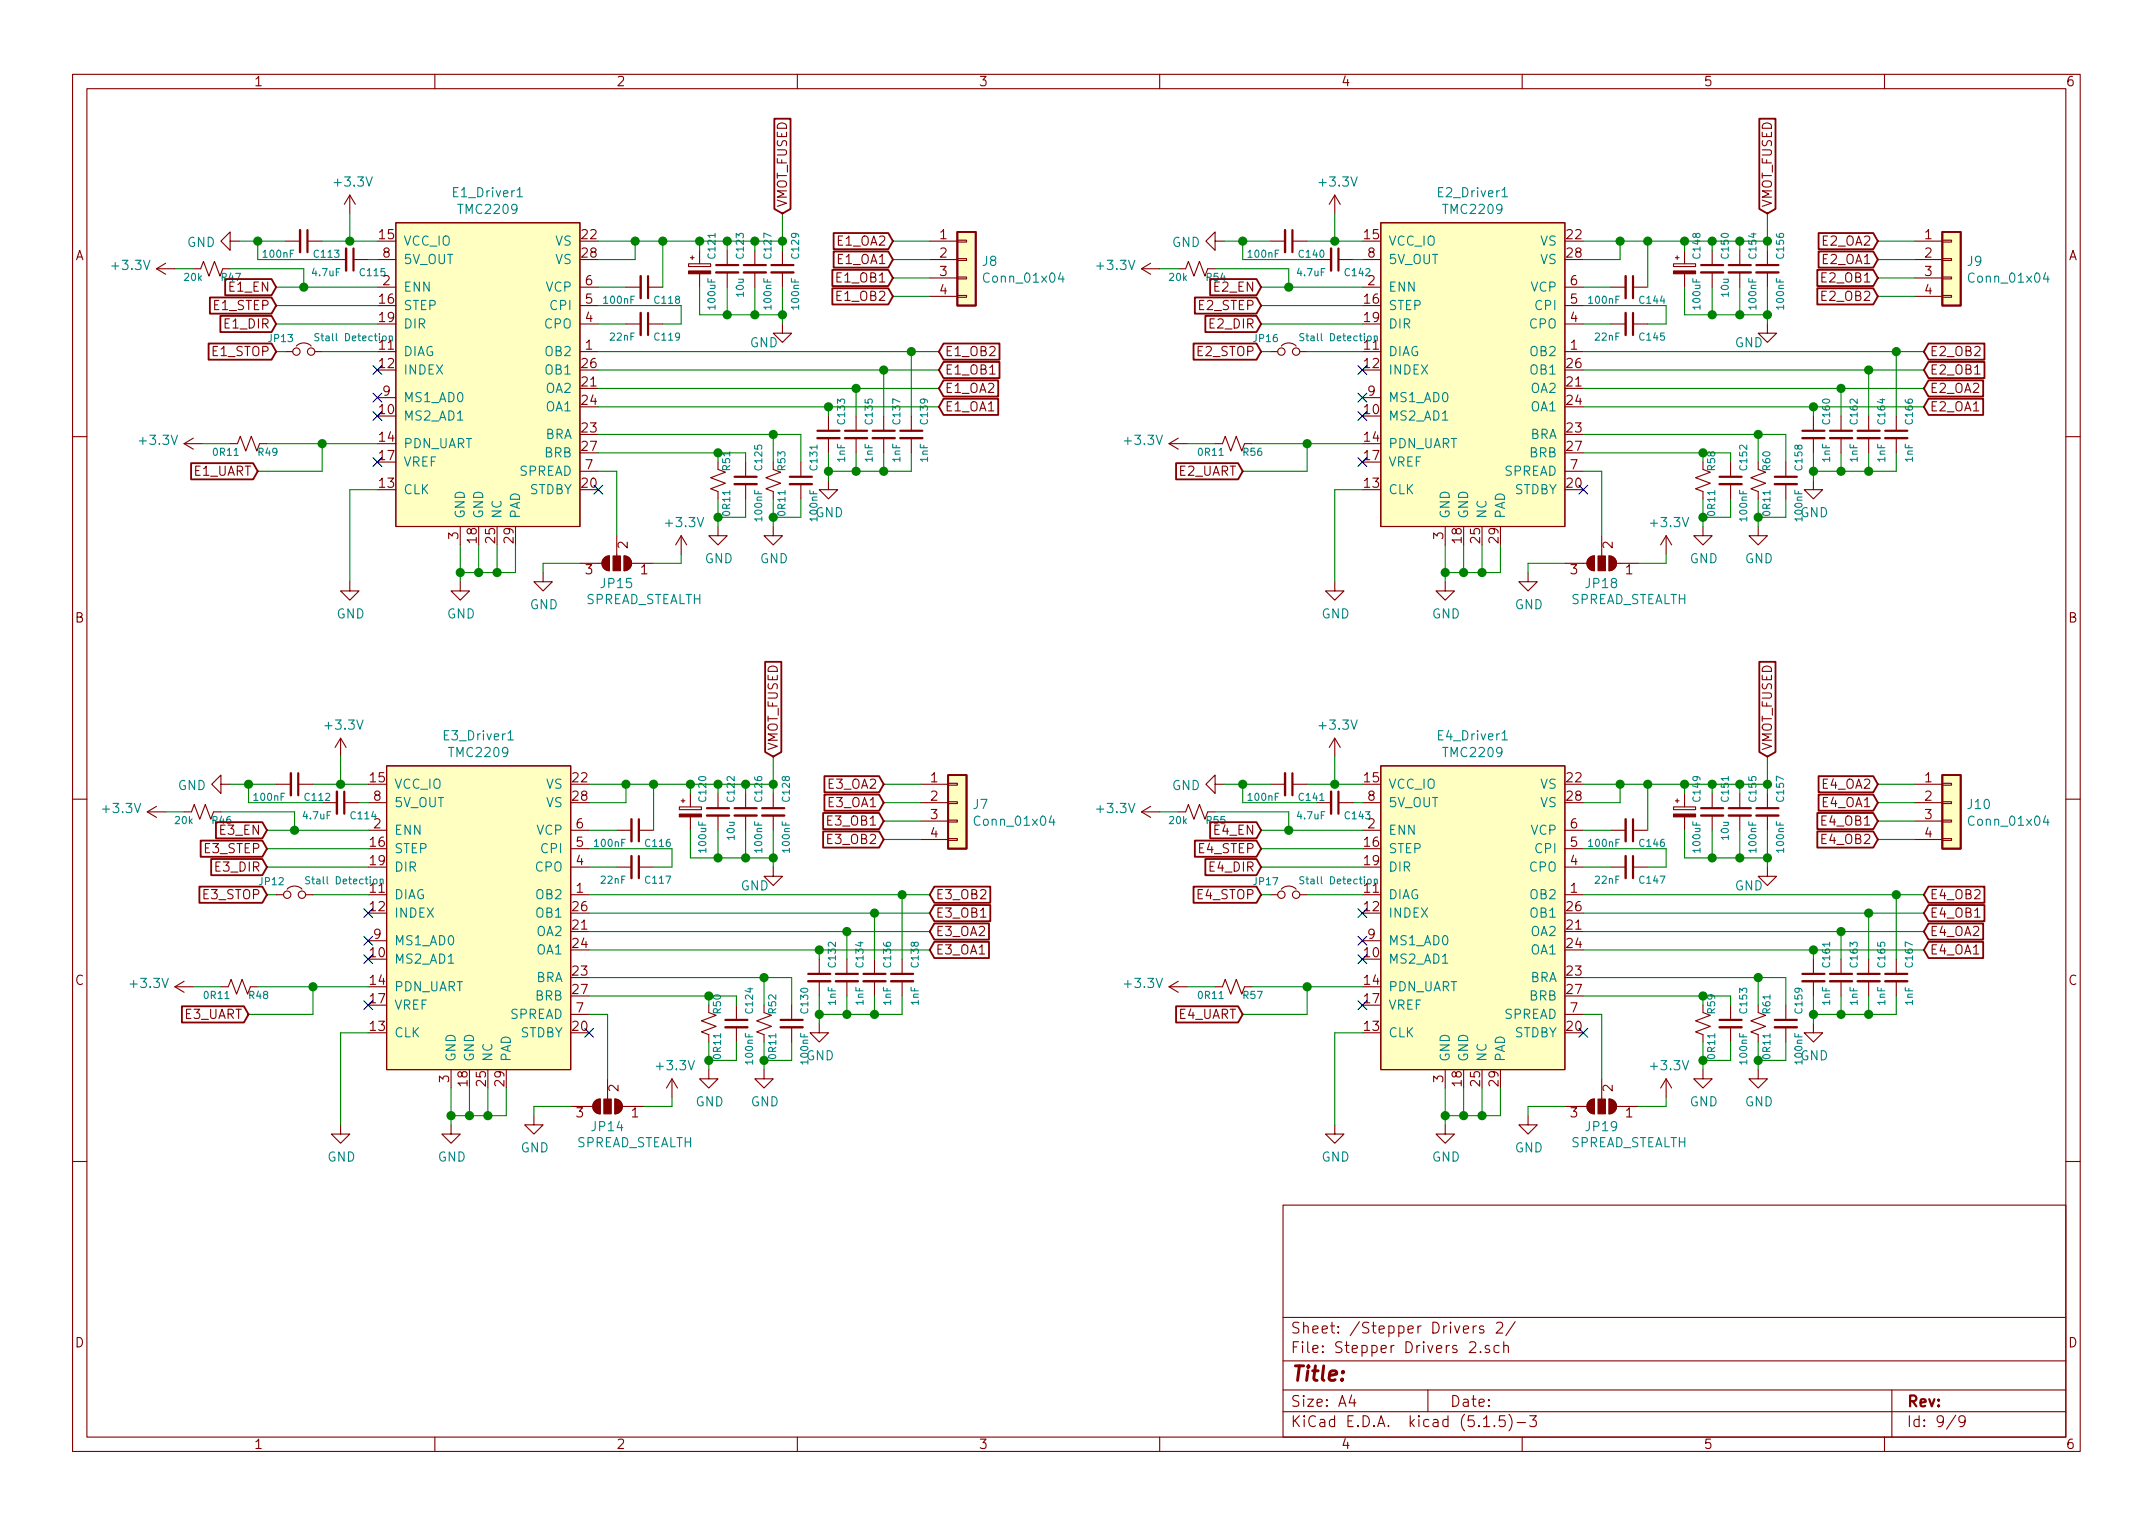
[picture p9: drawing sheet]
<svg xmlns="http://www.w3.org/2000/svg" width="297mm" height="210mm" viewBox="0 0 297 210" stroke-linecap="round" stroke-linejoin="round" font-family="sans-serif">
<defs><g id="words">
<text font-size="2.8" fill="#840000" x="178" y="190.5">Title:</text>
<g font-size="2.1" fill="#840000">
<text x="178" y="184">Sheet: /Stepper Drivers 2/</text>
<text x="178" y="186.7">File: Stepper Drivers 2.sch</text>
<text x="178" y="196.9">KiCad E.D.A. kicad (5.1.5)-3</text>
<text x="178" y="194.1">Size: A4</text>
<text x="200" y="194.1">Date:</text>
<text x="263" y="194.1">Rev:</text>
<text x="263" y="196.9">Id: 9/9</text>
</g>
<g font-size="1.8" fill="#840000">
<text x="35" y="11.9">1</text>
<text x="85" y="11.9">2</text>
<text x="135" y="11.9">3</text>
<text x="185" y="11.9">4</text>
<text x="235" y="11.9">5</text>
<text x="285" y="11.9">6</text>
<text x="108.6" y="28.7" transform="rotate(-90 108.6 28.7)">VMOT_FUSED</text>
<text x="244.5" y="28.7" transform="rotate(-90 244.5 28.7)">VMOT_FUSED</text>
<text x="10.4" y="35.9">A</text>
<text x="52.4" y="33">15</text>
<text x="52.9" y="35.6">8</text>
<text x="80.3" y="33">22</text>
<text x="80.3" y="35.6">28</text>
<text x="115.6" y="33.9">E1_OA2</text>
<text x="129.7" y="33">1</text>
<text x="129.7" y="35.6">2</text>
<text x="188.3" y="33">15</text>
<text x="188.7" y="35.6">8</text>
<text x="216.2" y="33">22</text>
<text x="216.2" y="35.6">28</text>
<text x="251.5" y="33.9">E2_OA2</text>
<text x="265.6" y="33">1</text>
<text x="265.6" y="35.6">2</text>
<text x="285.4" y="35.9">A</text>
<text x="31.7" y="40.3">E1_EN</text>
<text x="52.4" y="41.9">16</text>
<text x="52.9" y="39.4">2</text>
<text x="80.8" y="41.9">5</text>
<text x="80.8" y="39.4">6</text>
<text x="115.6" y="36.4">E1_OA1</text>
<text x="115.6" y="41.5">E1_OB2</text>
<text x="115.6" y="39">E1_OB1</text>
<text x="129.7" y="38.1">3</text>
<text x="129.7" y="40.6">4</text>
<text x="167.6" y="40.3">E2_EN</text>
<text x="188.3" y="41.9">16</text>
<text x="188.7" y="39.4">2</text>
<text x="216.7" y="41.9">5</text>
<text x="216.7" y="39.4">6</text>
<text x="251.5" y="36.4">E2_OA1</text>
<text x="251.5" y="41.5">E2_OB2</text>
<text x="251.5" y="39">E2_OB1</text>
<text x="265.6" y="38.1">3</text>
<text x="265.6" y="40.6">4</text>
<text x="29.5" y="42.8">E1_STEP</text>
<text x="31.1" y="45.3">E1_DIR</text>
<text x="52.4" y="44.4">19</text>
<text x="80.8" y="44.4">4</text>
<text x="165.4" y="42.8">E2_STEP</text>
<text x="167" y="45.3">E2_DIR</text>
<text x="188.3" y="44.4">19</text>
<text x="216.7" y="44.4">4</text>
<text x="29.3" y="49.1">E1_STOP</text>
<text x="52.4" y="48.3">11</text>
<text x="52.4" y="50.8">12</text>
<text x="80.3" y="53.3">21</text>
<text x="80.3" y="50.8">26</text>
<text x="80.8" y="48.3">1</text>
<text x="130.3" y="49.1">E1_OB2</text>
<text x="130.3" y="51.7">E1_OB1</text>
<text x="165.2" y="49.1">E2_STOP</text>
<text x="188.3" y="48.3">11</text>
<text x="188.3" y="50.8">12</text>
<text x="216.2" y="53.3">21</text>
<text x="216.2" y="50.8">26</text>
<text x="216.7" y="48.3">1</text>
<text x="266.2" y="49.1">E2_OB2</text>
<text x="266.2" y="51.7">E2_OB1</text>
<text x="52.4" y="57.1">10</text>
<text x="52.9" y="54.6">9</text>
<text x="80.3" y="59.7">23</text>
<text x="80.3" y="55.9">24</text>
<text x="130.3" y="56.8">E1_OA1</text>
<text x="130.3" y="54.2">E1_OA2</text>
<text x="188.3" y="57.1">10</text>
<text x="188.7" y="54.6">9</text>
<text x="216.2" y="59.7">23</text>
<text x="216.2" y="55.9">24</text>
<text x="266.2" y="56.8">E2_OA1</text>
<text x="266.2" y="54.2">E2_OA2</text>
<text x="26.7" y="65.7">E1_UART</text>
<text x="52.4" y="61">14</text>
<text x="52.4" y="63.5">17</text>
<text x="80.3" y="62.2">27</text>
<text x="80.8" y="64.8">7</text>
<text x="162.6" y="65.7">E2_UART</text>
<text x="188.3" y="61">14</text>
<text x="188.3" y="63.5">17</text>
<text x="216.2" y="62.2">27</text>
<text x="216.7" y="64.8">7</text>
<text x="52.4" y="67.3">13</text>
<text x="80.3" y="67.3">20</text>
<text x="188.3" y="67.3">13</text>
<text x="216.2" y="67.3">20</text>
<text x="63.2" y="74.4" transform="rotate(-90 63.2 74.4)">3</text>
<text x="65.8" y="74.9" transform="rotate(-90 65.8 74.9)">18</text>
<text x="68.3" y="74.9" transform="rotate(-90 68.3 74.9)">25</text>
<text x="70.9" y="74.9" transform="rotate(-90 70.9 74.9)">29</text>
<text x="86.6" y="75.7" transform="rotate(-90 86.6 75.7)">2</text>
<text x="199.1" y="74.4" transform="rotate(-90 199.1 74.4)">3</text>
<text x="201.7" y="74.9" transform="rotate(-90 201.7 74.9)">18</text>
<text x="204.2" y="74.9" transform="rotate(-90 204.2 74.9)">25</text>
<text x="206.8" y="74.9" transform="rotate(-90 206.8 74.9)">29</text>
<text x="222.5" y="75.7" transform="rotate(-90 222.5 75.7)">2</text>
<text x="80.8" y="79.2">3</text>
<text x="88.4" y="79.2">1</text>
<text x="216.7" y="79.2">3</text>
<text x="224.3" y="79.2">1</text>
<text x="10.4" y="85.9">B</text>
<text x="285.4" y="85.9">B</text>
<text x="51.1" y="107.9">15</text>
<text x="79" y="107.9">22</text>
<text x="107.3" y="103.6" transform="rotate(-90 107.3 103.6)">VMOT_FUSED</text>
<text x="128.4" y="107.9">1</text>
<text x="188.3" y="107.9">15</text>
<text x="216.2" y="107.9">22</text>
<text x="244.5" y="103.6" transform="rotate(-90 244.5 103.6)">VMOT_FUSED</text>
<text x="265.6" y="107.9">1</text>
<text x="51.6" y="110.5">8</text>
<text x="79" y="110.5">28</text>
<text x="114.4" y="113.9">E3_OB1</text>
<text x="114.4" y="111.4">E3_OA1</text>
<text x="114.4" y="108.8">E3_OA2</text>
<text x="128.4" y="110.5">2</text>
<text x="128.4" y="113">3</text>
<text x="188.7" y="110.5">8</text>
<text x="216.2" y="110.5">28</text>
<text x="251.5" y="108.8">E4_OA2</text>
<text x="251.5" y="111.4">E4_OA1</text>
<text x="251.5" y="113.9">E4_OB1</text>
<text x="265.6" y="110.5">2</text>
<text x="265.6" y="113">3</text>
<text x="28.3" y="117.7">E3_STEP</text>
<text x="30.4" y="115.2">E3_EN</text>
<text x="51.1" y="116.8">16</text>
<text x="51.1" y="119.4">19</text>
<text x="51.6" y="114.3">2</text>
<text x="79.5" y="119.4">4</text>
<text x="79.5" y="116.8">5</text>
<text x="79.5" y="114.3">6</text>
<text x="114.4" y="116.5">E3_OB2</text>
<text x="128.4" y="115.6">4</text>
<text x="165.4" y="117.7">E4_STEP</text>
<text x="167.6" y="115.2">E4_EN</text>
<text x="188.3" y="116.8">16</text>
<text x="188.3" y="119.4">19</text>
<text x="188.7" y="114.3">2</text>
<text x="216.7" y="119.4">4</text>
<text x="216.7" y="116.8">5</text>
<text x="216.7" y="114.3">6</text>
<text x="251.5" y="116.5">E4_OB2</text>
<text x="265.6" y="115.6">4</text>
<text x="28.1" y="124.1">E3_STOP</text>
<text x="29.8" y="120.3">E3_DIR</text>
<text x="51.1" y="123.2">11</text>
<text x="51.1" y="125.7">12</text>
<text x="79" y="125.7">26</text>
<text x="79.5" y="123.2">1</text>
<text x="129.1" y="124.1">E3_OB2</text>
<text x="165.2" y="124.1">E4_STOP</text>
<text x="167" y="120.3">E4_DIR</text>
<text x="188.3" y="123.2">11</text>
<text x="188.3" y="125.7">12</text>
<text x="216.2" y="125.7">26</text>
<text x="216.7" y="123.2">1</text>
<text x="266.2" y="124.1">E4_OB2</text>
<text x="51.6" y="129.5">9</text>
<text x="79" y="128.3">21</text>
<text x="79" y="130.8">24</text>
<text x="129.1" y="126.6">E3_OB1</text>
<text x="129.1" y="129.2">E3_OA2</text>
<text x="129.1" y="131.7">E3_OA1</text>
<text x="188.7" y="129.5">9</text>
<text x="216.2" y="128.3">21</text>
<text x="216.2" y="130.8">24</text>
<text x="266.2" y="129.2">E4_OA2</text>
<text x="266.2" y="126.6">E4_OB1</text>
<text x="266.2" y="131.7">E4_OA1</text>
<text x="10.4" y="135.9">C</text>
<text x="51.1" y="132.1">10</text>
<text x="51.1" y="135.9">14</text>
<text x="79" y="134.6">23</text>
<text x="79" y="137.2">27</text>
<text x="188.3" y="132.1">10</text>
<text x="188.3" y="135.9">14</text>
<text x="216.2" y="134.6">23</text>
<text x="216.2" y="137.2">27</text>
<text x="285.4" y="135.9">C</text>
<text x="25.5" y="140.6">E3_UART</text>
<text x="51.1" y="142.2">13</text>
<text x="51.1" y="138.4">17</text>
<text x="79" y="142.2">20</text>
<text x="79.5" y="139.7">7</text>
<text x="162.6" y="140.6">E4_UART</text>
<text x="188.3" y="142.2">13</text>
<text x="188.3" y="138.4">17</text>
<text x="216.2" y="142.2">20</text>
<text x="216.7" y="139.7">7</text>
<text x="62" y="149.3" transform="rotate(-90 62 149.3)">3</text>
<text x="64.5" y="149.8" transform="rotate(-90 64.5 149.8)">18</text>
<text x="67.1" y="149.8" transform="rotate(-90 67.1 149.8)">25</text>
<text x="69.6" y="149.8" transform="rotate(-90 69.6 149.8)">29</text>
<text x="199.1" y="149.3" transform="rotate(-90 199.1 149.3)">3</text>
<text x="201.7" y="149.8" transform="rotate(-90 201.7 149.8)">18</text>
<text x="204.2" y="149.8" transform="rotate(-90 204.2 149.8)">25</text>
<text x="206.8" y="149.8" transform="rotate(-90 206.8 149.8)">29</text>
<text x="79.5" y="154.2">3</text>
<text x="85.3" y="150.6" transform="rotate(-90 85.3 150.6)">2</text>
<text x="87.1" y="154.2">1</text>
<text x="216.7" y="154.2">3</text>
<text x="222.5" y="150.6" transform="rotate(-90 222.5 150.6)">2</text>
<text x="224.3" y="154.2">1</text>
<text x="10.4" y="185.9">D</text>
<text x="285.4" y="185.9">D</text>
<text x="35" y="199.9">1</text>
<text x="85" y="199.9">2</text>
<text x="135" y="199.9">3</text>
<text x="185" y="199.9">4</text>
<text x="235" y="199.9">5</text>
<text x="285" y="199.9">6</text>
</g>
<g font-size="1.8" fill="#008484">
<text x="46.3" y="25.7">+3.3V</text>
<text x="62.7" y="27.2">E1_Driver1</text>
<text x="63.4" y="29.5">TMC2209</text>
<text x="182.2" y="25.7">+3.3V</text>
<text x="198.6" y="27.2">E2_Driver1</text>
<text x="199.3" y="29.5">TMC2209</text>
<text x="25.8" y="34.1">GND</text>
<text x="55.6" y="33.9">VCC_IO</text>
<text x="76.6" y="33.9">VS</text>
<text x="161.7" y="34.1">GND</text>
<text x="191.5" y="33.9">VCC_IO</text>
<text x="212.5" y="33.9">VS</text>
<text x="15.6" y="37.3">+3.3V</text>
<text x="55.6" y="40.3">ENN</text>
<text x="55.6" y="36.4">5V_OUT</text>
<text x="75.4" y="40.3">VCP</text>
<text x="76.6" y="36.4">VS</text>
<text x="135.6" y="36.7">J8</text>
<text x="136" y="39">Conn_01x04</text>
<text x="151.5" y="37.3">+3.3V</text>
<text x="191.5" y="40.3">ENN</text>
<text x="191.5" y="36.4">5V_OUT</text>
<text x="211.3" y="40.3">VCP</text>
<text x="212.5" y="36.4">VS</text>
<text x="271.5" y="36.7">J9</text>
<text x="271.9" y="39">Conn_01x04</text>
<text x="55.6" y="42.8">STEP</text>
<text x="55.6" y="45.3">DIR</text>
<text x="75.2" y="45.3">CPO</text>
<text x="76" y="42.8">CPI</text>
<text x="103.5" y="47.9">GND</text>
<text x="191.5" y="42.8">STEP</text>
<text x="191.5" y="45.3">DIR</text>
<text x="211" y="45.3">CPO</text>
<text x="211.9" y="42.8">CPI</text>
<text x="239.3" y="47.9">GND</text>
<text x="55.6" y="49.1">DIAG</text>
<text x="55.6" y="51.7">INDEX</text>
<text x="75.4" y="49.1">OB2</text>
<text x="75.4" y="51.7">OB1</text>
<text x="191.5" y="49.1">DIAG</text>
<text x="191.5" y="51.7">INDEX</text>
<text x="211.3" y="49.1">OB2</text>
<text x="211.3" y="51.7">OB1</text>
<text x="55.6" y="58">MS2_AD1</text>
<text x="55.6" y="55.5">MS1_AD0</text>
<text x="75.4" y="54.2">OA2</text>
<text x="75.4" y="56.8">OA1</text>
<text x="191.5" y="58">MS2_AD1</text>
<text x="191.5" y="55.5">MS1_AD0</text>
<text x="211.3" y="54.2">OA2</text>
<text x="211.3" y="56.8">OA1</text>
<text x="19.4" y="61.4">+3.3V</text>
<text x="55.6" y="61.8">PDN_UART</text>
<text x="55.6" y="64.4">VREF</text>
<text x="71.6" y="65.7">SPREAD</text>
<text x="75.2" y="60.6">BRA</text>
<text x="75.2" y="63.1">BRB</text>
<text x="155.3" y="61.4">+3.3V</text>
<text x="191.5" y="61.8">PDN_UART</text>
<text x="191.5" y="64.4">VREF</text>
<text x="207.5" y="65.7">SPREAD</text>
<text x="211" y="60.6">BRA</text>
<text x="211" y="63.1">BRB</text>
<text x="55.6" y="68.2">CLK</text>
<text x="64.1" y="71.6" transform="rotate(-90 64.1 71.6)">GND</text>
<text x="66.7" y="71.6" transform="rotate(-90 66.7 71.6)">GND</text>
<text x="69.2" y="71.6" transform="rotate(-90 69.2 71.6)">NC</text>
<text x="71.8" y="71.6" transform="rotate(-90 71.8 71.6)">PAD</text>
<text x="73" y="68.2">STDBY</text>
<text x="112.5" y="71.4">GND</text>
<text x="191.5" y="68.2">CLK</text>
<text x="200" y="71.6" transform="rotate(-90 200 71.6)">GND</text>
<text x="202.6" y="71.6" transform="rotate(-90 202.6 71.6)">GND</text>
<text x="205.1" y="71.6" transform="rotate(-90 205.1 71.6)">NC</text>
<text x="207.6" y="71.6" transform="rotate(-90 207.6 71.6)">PAD</text>
<text x="208.9" y="68.2">STDBY</text>
<text x="248.4" y="71.4">GND</text>
<text x="92" y="72.7">+3.3V</text>
<text x="97.2" y="77.7">GND</text>
<text x="104.9" y="77.7">GND</text>
<text x="227.9" y="72.7">+3.3V</text>
<text x="233.1" y="77.7">GND</text>
<text x="240.7" y="77.7">GND</text>
<text x="80.6" y="83.4">SPREAD_STEALTH</text>
<text x="83" y="81.1">JP15</text>
<text x="216.5" y="83.4">SPREAD_STEALTH</text>
<text x="218.9" y="81.1">JP18</text>
<text x="46.4" y="85.3">GND</text>
<text x="61.7" y="85.3">GND</text>
<text x="73.1" y="84.1">GND</text>
<text x="182.3" y="85.3">GND</text>
<text x="197.6" y="85.3">GND</text>
<text x="209" y="84.1">GND</text>
<text x="45" y="100.7">+3.3V</text>
<text x="182.2" y="100.7">+3.3V</text>
<text x="61.4" y="102.2">E3_Driver1</text>
<text x="62.2" y="104.5">TMC2209</text>
<text x="198.6" y="102.2">E4_Driver1</text>
<text x="199.3" y="104.5">TMC2209</text>
<text x="14.4" y="112.2">+3.3V</text>
<text x="24.5" y="109">GND</text>
<text x="54.4" y="108.8">VCC_IO</text>
<text x="54.4" y="111.4">5V_OUT</text>
<text x="75.4" y="108.8">VS</text>
<text x="75.4" y="111.4">VS</text>
<text x="134.3" y="111.6">J7</text>
<text x="134.7" y="113.9">Conn_01x04</text>
<text x="151.5" y="112.2">+3.3V</text>
<text x="161.7" y="109">GND</text>
<text x="191.5" y="108.8">VCC_IO</text>
<text x="191.5" y="111.4">5V_OUT</text>
<text x="212.5" y="108.8">VS</text>
<text x="212.5" y="111.4">VS</text>
<text x="271.6" y="111.6">J10</text>
<text x="271.9" y="113.9">Conn_01x04</text>
<text x="54.4" y="117.7">STEP</text>
<text x="54.4" y="115.2">ENN</text>
<text x="74.1" y="115.2">VCP</text>
<text x="74.8" y="117.7">CPI</text>
<text x="191.5" y="117.7">STEP</text>
<text x="191.5" y="115.2">ENN</text>
<text x="211.3" y="115.2">VCP</text>
<text x="211.9" y="117.7">CPI</text>
<text x="54.4" y="124.1">DIAG</text>
<text x="54.4" y="120.3">DIR</text>
<text x="73.9" y="120.3">CPO</text>
<text x="74.1" y="124.1">OB2</text>
<text x="102.2" y="122.9">GND</text>
<text x="191.5" y="124.1">DIAG</text>
<text x="191.5" y="120.3">DIR</text>
<text x="211" y="120.3">CPO</text>
<text x="211.3" y="124.1">OB2</text>
<text x="239.3" y="122.9">GND</text>
<text x="54.4" y="126.6">INDEX</text>
<text x="54.4" y="130.4">MS1_AD0</text>
<text x="74.1" y="129.2">OA2</text>
<text x="74.1" y="131.7">OA1</text>
<text x="74.1" y="126.6">OB1</text>
<text x="191.5" y="126.6">INDEX</text>
<text x="191.5" y="130.4">MS1_AD0</text>
<text x="211.3" y="129.2">OA2</text>
<text x="211.3" y="131.7">OA1</text>
<text x="211.3" y="126.6">OB1</text>
<text x="18.2" y="136.3">+3.3V</text>
<text x="54.4" y="133">MS2_AD1</text>
<text x="54.4" y="136.8">PDN_UART</text>
<text x="73.9" y="135.5">BRA</text>
<text x="155.3" y="136.3">+3.3V</text>
<text x="191.5" y="133">MS2_AD1</text>
<text x="191.5" y="136.8">PDN_UART</text>
<text x="211" y="135.5">BRA</text>
<text x="54.4" y="143.1">CLK</text>
<text x="54.4" y="139.3">VREF</text>
<text x="70.4" y="140.6">SPREAD</text>
<text x="71.7" y="143.1">STDBY</text>
<text x="73.9" y="138">BRB</text>
<text x="191.5" y="143.1">CLK</text>
<text x="191.5" y="139.3">VREF</text>
<text x="207.5" y="140.6">SPREAD</text>
<text x="208.9" y="143.1">STDBY</text>
<text x="211" y="138">BRB</text>
<text x="62.9" y="146.6" transform="rotate(-90 62.9 146.6)">GND</text>
<text x="65.4" y="146.6" transform="rotate(-90 65.4 146.6)">GND</text>
<text x="67.9" y="146.6" transform="rotate(-90 67.9 146.6)">NC</text>
<text x="70.5" y="146.6" transform="rotate(-90 70.5 146.6)">PAD</text>
<text x="90.8" y="147.7">+3.3V</text>
<text x="111.2" y="146.3">GND</text>
<text x="200" y="146.6" transform="rotate(-90 200 146.6)">GND</text>
<text x="202.6" y="146.6" transform="rotate(-90 202.6 146.6)">GND</text>
<text x="205.1" y="146.6" transform="rotate(-90 205.1 146.6)">NC</text>
<text x="207.6" y="146.6" transform="rotate(-90 207.6 146.6)">PAD</text>
<text x="227.9" y="147.7">+3.3V</text>
<text x="248.4" y="146.3">GND</text>
<text x="96" y="152.6">GND</text>
<text x="103.6" y="152.6">GND</text>
<text x="233.1" y="152.6">GND</text>
<text x="240.7" y="152.6">GND</text>
<text x="45.2" y="160.3">GND</text>
<text x="60.4" y="160.3">GND</text>
<text x="71.8" y="159">GND</text>
<text x="79.3" y="158.3">SPREAD_STEALTH</text>
<text x="81.7" y="156.1">JP14</text>
<text x="182.3" y="160.3">GND</text>
<text x="197.6" y="160.3">GND</text>
<text x="209" y="159">GND</text>
<text x="216.5" y="158.3">SPREAD_STEALTH</text>
<text x="218.9" y="156.1">JP19</text>
</g>
<g font-size="1.4" fill="#008484">
<text x="36.4" y="35.6">100nF</text>
<text x="43.4" y="35.6">C113</text>
<text x="98.7" y="35.6" transform="rotate(-90 98.7 35.6)">C121</text>
<text x="102.6" y="35.6" transform="rotate(-90 102.6 35.6)">C123</text>
<text x="106.4" y="35.6" transform="rotate(-90 106.4 35.6)">C127</text>
<text x="110.2" y="35.6" transform="rotate(-90 110.2 35.6)">C129</text>
<text x="172.3" y="35.6">100nF</text>
<text x="179.3" y="35.6">C140</text>
<text x="234.6" y="35.6" transform="rotate(-90 234.6 35.6)">C148</text>
<text x="238.5" y="35.6" transform="rotate(-90 238.5 35.6)">C150</text>
<text x="242.3" y="35.6" transform="rotate(-90 242.3 35.6)">C154</text>
<text x="246.1" y="35.6" transform="rotate(-90 246.1 35.6)">C156</text>
<text x="25.5" y="38.8">20k</text>
<text x="30.6" y="38.8">R47</text>
<text x="43.2" y="38.1">4.7uF</text>
<text x="49.8" y="38.1">C115</text>
<text x="83.4" y="41.9">100nF</text>
<text x="90.4" y="41.9">C118</text>
<text x="102.6" y="40.9" transform="rotate(-90 102.6 40.9)">10u</text>
<text x="161.4" y="38.8">20k</text>
<text x="166.5" y="38.8">R54</text>
<text x="179.1" y="38.1">4.7uF</text>
<text x="185.6" y="38.1">C142</text>
<text x="219.3" y="41.9">100nF</text>
<text x="226.3" y="41.9">C144</text>
<text x="238.5" y="40.9" transform="rotate(-90 238.5 40.9)">10u</text>
<text x="37.1" y="47.2">JP13</text>
<text x="44" y="47.1">Stall Detection</text>
<text x="84.3" y="47">22nF</text>
<text x="90.4" y="47">C119</text>
<text x="98.7" y="42.6" transform="rotate(-90 98.7 42.6)">100uF</text>
<text x="106.4" y="42.6" transform="rotate(-90 106.4 42.6)">100nF</text>
<text x="110.2" y="42.6" transform="rotate(-90 110.2 42.6)">100nF</text>
<text x="173" y="47.2">JP16</text>
<text x="179.9" y="47.1">Stall Detection</text>
<text x="220.1" y="47">22nF</text>
<text x="226.3" y="47">C145</text>
<text x="234.6" y="42.6" transform="rotate(-90 234.6 42.6)">100uF</text>
<text x="242.3" y="42.6" transform="rotate(-90 242.3 42.6)">100nF</text>
<text x="246.1" y="42.6" transform="rotate(-90 246.1 42.6)">100nF</text>
<text x="116.6" y="58.4" transform="rotate(-90 116.6 58.4)">C133</text>
<text x="120.4" y="58.4" transform="rotate(-90 120.4 58.4)">C135</text>
<text x="124.2" y="58.4" transform="rotate(-90 124.2 58.4)">C137</text>
<text x="128" y="58.4" transform="rotate(-90 128 58.4)">C139</text>
<text x="252.5" y="58.4" transform="rotate(-90 252.5 58.4)">C160</text>
<text x="256.3" y="58.4" transform="rotate(-90 256.3 58.4)">C162</text>
<text x="260.1" y="58.4" transform="rotate(-90 260.1 58.4)">C164</text>
<text x="263.9" y="58.4" transform="rotate(-90 263.9 58.4)">C166</text>
<text x="29.5" y="62.9">0R11</text>
<text x="35.7" y="62.9">R49</text>
<text x="100.7" y="64.9" transform="rotate(-90 100.7 64.9)">R51</text>
<text x="105.2" y="64.8" transform="rotate(-90 105.2 64.8)">C125</text>
<text x="108.4" y="64.9" transform="rotate(-90 108.4 64.9)">R53</text>
<text x="112.8" y="64.8" transform="rotate(-90 112.8 64.8)">C131</text>
<text x="116.6" y="63.7" transform="rotate(-90 116.6 63.7)">1nF</text>
<text x="120.4" y="63.7" transform="rotate(-90 120.4 63.7)">1nF</text>
<text x="124.2" y="63.7" transform="rotate(-90 124.2 63.7)">1nF</text>
<text x="128" y="63.7" transform="rotate(-90 128 63.7)">1nF</text>
<text x="165.4" y="62.9">0R11</text>
<text x="171.6" y="62.9">R56</text>
<text x="236.6" y="64.9" transform="rotate(-90 236.6 64.9)">R58</text>
<text x="241" y="64.8" transform="rotate(-90 241 64.8)">C152</text>
<text x="244.2" y="64.9" transform="rotate(-90 244.2 64.9)">R60</text>
<text x="248.7" y="64.8" transform="rotate(-90 248.7 64.8)">C158</text>
<text x="252.5" y="63.7" transform="rotate(-90 252.5 63.7)">1nF</text>
<text x="256.3" y="63.7" transform="rotate(-90 256.3 63.7)">1nF</text>
<text x="260.1" y="63.7" transform="rotate(-90 260.1 63.7)">1nF</text>
<text x="263.9" y="63.7" transform="rotate(-90 263.9 63.7)">1nF</text>
<text x="100.7" y="71.1" transform="rotate(-90 100.7 71.1)">0R11</text>
<text x="105.2" y="71.8" transform="rotate(-90 105.2 71.8)">100nF</text>
<text x="108.4" y="71.1" transform="rotate(-90 108.4 71.1)">0R11</text>
<text x="112.8" y="71.8" transform="rotate(-90 112.8 71.8)">100nF</text>
<text x="236.6" y="71.1" transform="rotate(-90 236.6 71.1)">0R11</text>
<text x="241" y="71.8" transform="rotate(-90 241 71.8)">100nF</text>
<text x="244.2" y="71.1" transform="rotate(-90 244.2 71.1)">0R11</text>
<text x="248.7" y="71.8" transform="rotate(-90 248.7 71.8)">100nF</text>
<text x="24.2" y="113.7">20k</text>
<text x="29.3" y="113.7">R46</text>
<text x="35.2" y="110.5">100nF</text>
<text x="41.9" y="113">4.7uF</text>
<text x="42.1" y="110.5">C112</text>
<text x="48.5" y="113">C114</text>
<text x="97.4" y="110.5" transform="rotate(-90 97.4 110.5)">C120</text>
<text x="101.3" y="110.5" transform="rotate(-90 101.3 110.5)">C122</text>
<text x="105.2" y="110.5" transform="rotate(-90 105.2 110.5)">C126</text>
<text x="109" y="110.5" transform="rotate(-90 109 110.5)">C128</text>
<text x="161.4" y="113.7">20k</text>
<text x="166.5" y="113.7">R55</text>
<text x="172.3" y="110.5">100nF</text>
<text x="179.1" y="113">4.7uF</text>
<text x="179.3" y="110.5">C141</text>
<text x="185.6" y="113">C143</text>
<text x="234.6" y="110.5" transform="rotate(-90 234.6 110.5)">C149</text>
<text x="238.5" y="110.5" transform="rotate(-90 238.5 110.5)">C151</text>
<text x="242.3" y="110.5" transform="rotate(-90 242.3 110.5)">C155</text>
<text x="246.1" y="110.5" transform="rotate(-90 246.1 110.5)">C157</text>
<text x="82.1" y="116.8">100nF</text>
<text x="89.1" y="116.8">C116</text>
<text x="97.4" y="117.5" transform="rotate(-90 97.4 117.5)">100uF</text>
<text x="101.3" y="115.8" transform="rotate(-90 101.3 115.8)">10u</text>
<text x="105.2" y="117.5" transform="rotate(-90 105.2 117.5)">100nF</text>
<text x="109" y="117.5" transform="rotate(-90 109 117.5)">100nF</text>
<text x="219.3" y="116.8">100nF</text>
<text x="226.3" y="116.8">C146</text>
<text x="234.6" y="117.5" transform="rotate(-90 234.6 117.5)">100uF</text>
<text x="238.5" y="115.8" transform="rotate(-90 238.5 115.8)">10u</text>
<text x="242.3" y="117.5" transform="rotate(-90 242.3 117.5)">100nF</text>
<text x="246.1" y="117.5" transform="rotate(-90 246.1 117.5)">100nF</text>
<text x="35.9" y="122.1">JP12</text>
<text x="42.8" y="122">Stall Detection</text>
<text x="83" y="121.9">22nF</text>
<text x="89.1" y="121.9">C117</text>
<text x="173" y="122.1">JP17</text>
<text x="179.9" y="122">Stall Detection</text>
<text x="220.1" y="121.9">22nF</text>
<text x="226.3" y="121.9">C147</text>
<text x="28.2" y="137.8">0R11</text>
<text x="34.4" y="137.8">R48</text>
<text x="115.3" y="133.4" transform="rotate(-90 115.3 133.4)">C132</text>
<text x="119.1" y="133.4" transform="rotate(-90 119.1 133.4)">C134</text>
<text x="122.9" y="133.4" transform="rotate(-90 122.9 133.4)">C136</text>
<text x="126.7" y="133.4" transform="rotate(-90 126.7 133.4)">C138</text>
<text x="165.4" y="137.8">0R11</text>
<text x="171.6" y="137.8">R57</text>
<text x="252.5" y="133.4" transform="rotate(-90 252.5 133.4)">C161</text>
<text x="256.3" y="133.4" transform="rotate(-90 256.3 133.4)">C163</text>
<text x="260.1" y="133.4" transform="rotate(-90 260.1 133.4)">C165</text>
<text x="263.9" y="133.4" transform="rotate(-90 263.9 133.4)">C167</text>
<text x="99.5" y="139.8" transform="rotate(-90 99.5 139.8)">R50</text>
<text x="103.9" y="139.7" transform="rotate(-90 103.9 139.7)">C124</text>
<text x="107.1" y="139.8" transform="rotate(-90 107.1 139.8)">R52</text>
<text x="111.5" y="139.7" transform="rotate(-90 111.5 139.7)">C130</text>
<text x="115.3" y="138.7" transform="rotate(-90 115.3 138.7)">1nF</text>
<text x="119.1" y="138.7" transform="rotate(-90 119.1 138.7)">1nF</text>
<text x="122.9" y="138.7" transform="rotate(-90 122.9 138.7)">1nF</text>
<text x="126.7" y="138.7" transform="rotate(-90 126.7 138.7)">1nF</text>
<text x="236.6" y="139.8" transform="rotate(-90 236.6 139.8)">R59</text>
<text x="241" y="139.7" transform="rotate(-90 241 139.7)">C153</text>
<text x="244.2" y="139.8" transform="rotate(-90 244.2 139.8)">R61</text>
<text x="248.7" y="139.7" transform="rotate(-90 248.7 139.7)">C159</text>
<text x="252.5" y="138.7" transform="rotate(-90 252.5 138.7)">1nF</text>
<text x="256.3" y="138.7" transform="rotate(-90 256.3 138.7)">1nF</text>
<text x="260.1" y="138.7" transform="rotate(-90 260.1 138.7)">1nF</text>
<text x="263.9" y="138.7" transform="rotate(-90 263.9 138.7)">1nF</text>
<text x="99.5" y="146" transform="rotate(-90 99.5 146)">0R11</text>
<text x="103.9" y="146.7" transform="rotate(-90 103.9 146.7)">100nF</text>
<text x="107.1" y="146" transform="rotate(-90 107.1 146)">0R11</text>
<text x="111.5" y="146.7" transform="rotate(-90 111.5 146.7)">100nF</text>
<text x="236.6" y="146" transform="rotate(-90 236.6 146)">0R11</text>
<text x="241" y="146.7" transform="rotate(-90 241 146.7)">100nF</text>
<text x="244.2" y="146" transform="rotate(-90 244.2 146)">0R11</text>
<text x="248.7" y="146.7" transform="rotate(-90 248.7 146.7)">100nF</text>
</g>
</g></defs>
<g fill="none" stroke="#840000" stroke-width=".15">
<path d="M10 10.3h277v189.9h-277zM12 12.2h273v186.1h-273zM60 10.3v1.9M110 10.3v1.9M160 10.3v1.9M210 10.3v1.9M260 10.3v1.9M21.6 37.1l1.3 .7M21.6 37.1h2.5M22.9 36.3l-1.3 .8M26.7 37.1h1l.4-1 .7 2 .8-2 .8 2 .3-1h1M31.7 33.3v-1.3l-1.2 1.3 1.2 1.2v-1.2h1.3"/>
<path d="M39.4 33.3h2M42.4 33.3h2M45.7 35.8h2.1M48.3 26.9l-.8 1.3M48.3 26.9v2.6M48.3 26.9l.7 1.3M48.8 35.8h2M52.1 39.6h2.5M52.1 35.8h2.5M54.6 30.7h25.4v41.9h-25.4zM80 39.6h2.5M86.4 39.6h2"/>
<path d="M89.4 39.6h2M95 36.4h3v.4h-3zM95.2 35.6h.6M95.5 35.3v.5M96.5 34.5v1.9M96.5 37.8v1.8M100.3 34.5v2.1M100.3 37.6v2M104.1 34.5v2.1M104.1 37.6v2M107.9 34.5v2.1M107.9 37.6v2"/>
<path d="M128.3 33.3h3.8M128.3 35.8h3.8M128.3 38.3h3.8M132.1 38.2h1.2v.3h-1.2zM132.1 33.1h1.2v.3h-1.2zM132.1 35.7h1.2v.2h-1.2zM157.5 37.1h2.5M157.5 37.1l1.2 .7M158.7 36.3l-1.2 .8M162.6 37.1h1l.4-1 .7 2 .8-2 .7 2 .4-1h1M167.6 33.3v-1.3l-1.2 1.3 1.2 1.2v-1.2h1.3M175.3 33.3h2"/>
<path d="M178.3 33.3h2M181.6 35.8h2M184.1 26.9v2.6M184.1 26.9l-.7 1.3M184.1 26.9l.8 1.3M184.7 35.8h2M188 39.6h2.5M188 35.8h2.5M190.5 30.7h25.4v41.9h-25.4zM215.9 39.6h2.5M222.2 39.6h2.1M225.3 39.6h2"/>
<path d="M230.9 36.4h3v.4h-3zM231.1 35.6h.5M231.4 35.3v.5M232.4 34.5v1.9M232.4 37.8v1.8M236.2 34.5v2.1M236.2 37.6v2M240 34.5v2.1M240 37.6v2M243.8 34.5v2.1M243.8 37.6v2M264.2 33.3h3.8"/>
<path d="M264.2 35.8h3.8M264.2 38.3h3.8M268 38.2h1.2v.3h-1.2zM268 33.1h1.2v.3h-1.2zM268 35.7h1.2v.2h-1.2zM39.4 48.5h1M40.9 47.7a1.41 1.41 0 0 1 2 0M43.4 48.5h1M52.1 54.9h2.5M80 44.7h2.5M80 48.5h2.5M80 42.2h2.5"/>
<path d="M86.4 44.7h2M89.4 44.7h2M107.9 44.7v1.3h1.3l-1.3 1.2-1.2-1.2h1.2M114.3 57.4v2M118.1 57.4v2M121.9 57.4v2M125.7 57.4v2M128.3 40.9h3.8M132.1 40.8h1.2v.2h-1.2zM136.6 51.6h.7M175.3 48.5h1M176.8 47.7a1.41 1.41 0 0 1 2 0"/>
<path d="M179.3 48.5h1M188 54.9h2.5M215.9 44.7h2.5M215.9 48.5h2.5M215.9 42.2h2.5M222.2 44.7h2.1M225.3 44.7h2M243.8 44.7v1.3h1.3l-1.3 1.2-1.2-1.2h1.2M250.2 57.4v2M254 57.4v2M257.8 57.4v2M261.6 57.4v2"/>
<path d="M264.2 40.9h3.8M268 40.8h1.2v.2h-1.2zM272.4 51.6h.8M10 60.2h2M25.4 61.2h2.5M25.4 61.2l1.3 .8M26.7 60.4l-1.3 .8M31.7 61.2h1.1l.3-1 .8 2 .8-2 .7 2 .4-1h1M63.5 72.6v2.6M74.9 79v1.3h1.3l-1.3 1.2-1.2-1.2h1.2M80 65h2.5M80 77.7h3.1"/>
<path d="M83.3 77.1l.4-.3 .4-.1v2a1.03 1.03 0 0 1-.9-.6 1.03 1.03 0 0 1 .1-1zM85.1 73.9v2.8M86.1 76.7a1.02 1.02 0 0 1 1 1 1.02 1.02 0 0 1-1 1zM87.1 77.7h3.1M94 73.9l-.8 1.3M94 73.9v2.5M94 73.9l.7 1.3M99.1 63.7v1.1l1 .3-2.1 .8 2.1 .8-2.1 .7 1.1 .4v1M99.1 72.6v1.3h1.2l-1.2 1.3-1.3-1.3h1.3M102.9 63.7v2.1M102.9 66.8v2M106.7 63.7v1.1l1 .3-2 .8 2 .8-2 .7 1 .4v1"/>
<path d="M106.7 72.6v1.3h1.2l-1.2 1.3-1.3-1.3h1.3M110.5 63.7v2.1M110.5 66.8v2M114.3 66.3v1.3h1.3l-1.3 1.2-1.3-1.2h1.3M114.3 60.4v2.1M118.1 60.4v2.1M121.9 60.4v2.1M125.7 60.4v2.1M161.3 61.2h2.5M161.3 61.2l1.3 .8M162.6 60.4l-1.3 .8M167.6 61.2h1.1l.3-1 .8 2 .8-2 .7 2 .4-1h1"/>
<path d="M199.4 72.6v2.6M210.8 79v1.3h1.3l-1.3 1.2-1.3-1.2h1.3M215.9 65h2.5M215.9 77.7h3M219.2 77.1l.4-.3 .4-.1v2a1.03 1.03 0 0 1-1-.6 1.03 1.03 0 0 1 .2-1zM221 73.9v2.8M222 76.7a1.02 1.02 0 0 1 1 1 1.02 1.02 0 0 1-1 1zM223 77.7h3.1M229.9 73.9v2.5M229.9 73.9l-.8 1.3M229.9 73.9l.7 1.3M234.9 63.7v1.1l1.1 .3-2.1 .8 2.1 .8-2.1 .7 1 .4v1"/>
<path d="M234.9 72.6v1.3h1.3l-1.3 1.3-1.2-1.3h1.2M238.8 63.7v2.1M238.8 66.8v2M242.6 63.7v1.1l1 .3-2 .8 2 .8-2 .7 1 .4v1M242.6 72.6v1.3h1.2l-1.2 1.3-1.3-1.3h1.3M246.4 63.7v2.1M246.4 66.8v2M250.2 66.3v1.3h1.3l-1.3 1.2-1.3-1.2h1.3M250.2 60.4v2.1M254 60.4v2.1M257.8 60.4v2.1M261.6 60.4v2.1"/>
<path d="M285 60.2h2M48.3 80.3v1.2h1.2l-1.2 1.3-1.3-1.3h1.3M63.5 80.3v1.2h1.3l-1.3 1.3-1.3-1.3h1.3M184.1 80.3v1.2h1.3l-1.3 1.3-1.2-1.3h1.2M199.4 80.3v1.2h1.3l-1.3 1.3-1.3-1.3h1.3M10 110.3h2M20.3 112h2.6M20.3 112l1.3 .8M21.6 111.2l-1.3 .8M25.4 112h1l.4-1 .8 2 .7-2 .8 2 .4-1h1M30.5 108.2v-1.3l-1.3 1.3 1.3 1.3v-1.3h1.2M38.1 108.2h2"/>
<path d="M41.1 108.2h2.1M44.4 110.7h2.1M47 101.8l-.8 1.3M47 101.8v2.6M47 101.8l.8 1.3M47.5 110.7h2M50.8 110.7h2.5M50.8 114.5h2.5M53.3 105.7h25.4v41.9h-25.4zM78.7 119.6h2.6M78.7 114.5h2.6M78.7 117.1h2.6"/>
<path d="M85.1 119.6h2M85.1 114.5h2M88.1 119.6h2.1M88.1 114.5h2.1M93.7 111.3h3.1v.4h-3.1zM94 110.5h.5M94.2 110.2v.5M95.2 109.5v1.8M95.2 112.7v1.8M99.1 109.5v2M99.1 112.5v2M102.9 109.5v2"/>
<path d="M102.9 112.5v2M106.7 119.6v1.3h1.2l-1.2 1.3-1.3-1.3h1.3M106.7 109.5v2M106.7 112.5v2M127 110.7h3.8M127 108.2h3.8M127 113.3h3.8M127 115.8h3.8M130.8 115.7h1.3v.2h-1.3zM130.8 113.2h1.3v.2h-1.3zM130.8 108.1h1.3v.2h-1.3zM130.8 110.6h1.3v.3h-1.3z"/>
<path d="M157.5 112h2.5M157.5 112l1.2 .8M158.7 111.2l-1.2 .8M162.6 112h1l.4-1 .7 2 .8-2 .7 2 .4-1h1M167.6 108.2v-1.3l-1.2 1.3 1.2 1.3v-1.3h1.3M175.3 108.2h2M178.3 108.2h2M181.6 110.7h2M184.1 101.8l-.7 1.3M184.1 101.8v2.6M184.1 101.8l.8 1.3M184.7 110.7h2"/>
<path d="M188 110.7h2.5M188 114.5h2.5M190.5 105.7h25.4v41.9h-25.4zM215.9 119.6h2.5M215.9 114.5h2.5M215.9 117.1h2.5M222.2 119.6h2.1M222.2 114.5h2.1M225.3 119.6h2M225.3 114.5h2M230.9 111.3h3v.4h-3zM231.1 110.5h.5"/>
<path d="M231.4 110.2v.5M232.4 109.5v1.8M232.4 112.7v1.8M236.2 109.5v2M236.2 112.5v2M240 109.5v2M240 112.5v2M243.8 119.6v1.3h1.3l-1.3 1.3-1.2-1.3h1.2M243.8 109.5v2M243.8 112.5v2M264.2 110.7h3.8M264.2 108.2h3.8"/>
<path d="M264.2 113.3h3.8M264.2 115.8h3.8M268 115.7h1.2v.2h-1.2zM268 113.2h1.2v.2h-1.2zM268 108.1h1.2v.2h-1.2zM268 110.6h1.2v.3h-1.2zM285 110.3h2M24.1 136.1h2.6M24.1 136.1l1.3 .8M25.4 135.4l-1.3 .7M30.5 136.1h1l.4-1 .7 2.1 .8-2.1 .8 2.1 .3-1.1h1.1M38.1 123.4h1"/>
<path d="M39.6 122.7a1.41 1.41 0 0 1 2.1 0M42.2 123.4h1M50.8 129.8h2.5M78.7 123.4h2.6M78.7 139.9h2.6M97.8 138.7v1l1 .4-2 .7 2 .8-2 .8 1 .3v1.1M101.6 138.7v2M105.4 138.7v1l1 .4-2 .7 2 .8-2 .8 1 .3v1.1M109.2 138.7v2M113 132.3v2.1M113 135.4v2M116.8 132.3v2.1"/>
<path d="M116.8 135.4v2M120.6 132.3v2.1M120.6 135.4v2M124.5 132.3v2.1M124.5 135.4v2M135.3 126.5h.7M161.3 136.1l1.3 .8M161.3 136.1h2.5M162.6 135.4l-1.3 .7M167.6 136.1h1.1l.3-1 .8 2.1 .8-2.1 .7 2.1 .4-1.1h1M175.3 123.4h1M176.8 122.7a1.41 1.41 0 0 1 2 0"/>
<path d="M179.3 123.4h1M188 129.8h2.5M215.9 123.4h2.5M215.9 139.9h2.5M234.9 138.7v1l1.1 .4-2.1 .7 2.1 .8-2.1 .8 1 .3v1.1M238.8 138.7v2M242.6 138.7v1l1 .4-2 .7 2 .8-2 .8 1 .3v1.1M246.4 138.7v2M250.2 132.3v2.1M250.2 135.4v2M254 132.3v2.1M254 135.4v2"/>
<path d="M257.8 132.3v2.1M257.8 135.4v2M261.6 132.3v2.1M261.6 135.4v2M272.4 126.5h.8M47 155.2v1.3h1.3l-1.3 1.2-1.3-1.2h1.3M62.2 155.2v1.3h1.3l-1.3 1.2-1.2-1.2h1.2M62.2 147.6v2.5M73.7 153.9v1.3h1.2l-1.2 1.3-1.3-1.3h1.3M78.7 152.6h3.1M82 152l.4-.3 .4-.1v2.1a1.03 1.03 0 0 1-.9-.6 1.03 1.03 0 0 1 .1-1.1zM83.8 148.8v2.8"/>
<path d="M84.8 151.6a1.02 1.02 0 0 1 1.1 1 1.02 1.02 0 0 1-1.1 1.1zM85.9 152.6h3M92.7 148.8l-.8 1.3M92.7 148.8v2.6M92.7 148.8l.8 1.3M97.8 147.6v1.2h1.3l-1.3 1.3-1.3-1.3h1.3M101.6 141.7v2.1M105.4 147.6v1.2h1.3l-1.3 1.3-1.3-1.3h1.3M109.2 141.7v2.1M113 141.2v1.3h1.3l-1.3 1.3-1.2-1.3h1.2M184.1 155.2v1.3h1.3l-1.3 1.2-1.2-1.2h1.2M199.4 155.2v1.3h1.3l-1.3 1.2-1.3-1.2h1.3"/>
<path d="M199.4 147.6v2.5M210.8 153.9v1.3h1.3l-1.3 1.3-1.3-1.3h1.3M215.9 152.6h3M219.2 152l.4-.3 .4-.1v2.1a1.03 1.03 0 0 1-1-.6 1.03 1.03 0 0 1 .2-1.1zM221 148.8v2.8M222 151.6a1.02 1.02 0 0 1 1 1 1.02 1.02 0 0 1-1 1.1zM223 152.6h3.1M229.9 148.8l-.8 1.3M229.9 148.8v2.6M229.9 148.8l.7 1.3M234.9 147.6v1.2h1.3l-1.3 1.3-1.2-1.3h1.2M238.8 141.7v2.1"/>
<path d="M242.6 147.6v1.2h1.2l-1.2 1.3-1.3-1.3h1.3M246.4 141.7v2.1M250.2 141.2v1.3h1.3l-1.3 1.3-1.3-1.3h1.3M10 160.2h2M177 166.3h108v32h-108zM285 160.2h2M60 198.3v1.9M110 198.3v1.9M160 198.3v1.9M177 194.8h108M177 191.8h108M177 187.8h108"/>
<path d="M177 181.8h108M186.5 192.5l-.4 1h1M186.8 193v1M197 191.8v3M202.8 185.3l.2-.2h.3a.41 .41 0 0 1 .3 .6l-.9 .9h.9M203.3 182.9v1M203.7 182.9l-.3 .1-.1 .2M204.3 186.5v.1l-.1-.1h.1v.1M204.7 183l-.4-.1-.2 .3a.48 .48 0 0 0 .6 .3v.1v.2l-.2 .1-.4-.1M204.7 196.8h.8M205.5 185.7l-.4-.1-.2 .3a.48 .48 0 0 0 .6 .3v.1v.2l-.2 .1-.4-.1M206.2 196.7v.1l-.1-.1h.1v.1"/>
<path d="M206.5 182.6l.2-.2h.3a.41 .41 0 0 1 .3 .7l-.9 .8h.9M206.8 185.7a.53 .53 0 0 0-.6 0v.8a.53 .53 0 0 0 .6 0M207.5 185.7a.38 .38 0 0 1 .6 .1v.8M207.5 185.1v1.5M207.6 195.3h-.7l-.1 .7h.1a.62 .62 0 0 1 .7 0v.7l-.2 .1h-.4l-.2-.1M208.2 195.1a1.71 1.71 0 0 1 0 2.3M209 182.3l-1.3 2M209.3 196.3h1.2M210 198.3v1.9M211 195.3h1l-.5 .6 .4 .1 .1 .2-.1 .5-.2 .1h-.4l-.3-.1M260 198.3v1.9M261 191.8v6.5"/>
<path d="M269.8 195.2l-1.2 2M271.1 196l-.3 .3h-.2l-.3-.3v-.4a.47 .47 0 0 1 .5-.3l.2 .2a1.19 1.19 0 0 1-.2 1.2l-.4 .1"/>
<circle cx="40.9" cy="48.5" r=".51"/>
<circle cx="42.9" cy="48.5" r=".51"/>
<circle cx="176.8" cy="48.5" r=".51"/>
<circle cx="178.8" cy="48.5" r=".51"/>
<circle cx="39.6" cy="123.4" r=".51"/>
<circle cx="41.7" cy="123.4" r=".51"/>
<circle cx="176.8" cy="123.4" r=".51"/>
<circle cx="178.8" cy="123.4" r=".51"/>
</g>
<g fill="none" stroke="#840000" stroke-width=".33">
<path d="M41.4 31.7v3.1M47.8 34.3v3M88.4 38.1v3M98.8 37.6h3.1M102.6 37.6h3.1M106.4 37.6h3.1M177.3 31.7v3.1M183.6 34.3v3M224.3 38.1v3M234.7 37.6h3M238.5 37.6h3.1M242.3 37.6h3.1"/>
<path d="M88.4 43.2v3M224.3 43.2v3M101.3 66.8h3.1M109 66.8h3M112.8 60.4h3M116.6 60.4h3M120.4 60.4h3M124.2 60.4h3.1M237.2 66.8h3.1M244.9 66.8h3M248.7 60.4h3M252.5 60.4h3"/>
<path d="M256.3 60.4h3M260.1 60.4h3M40.1 106.7v3M46.5 109.2v3.1M87.1 113v3.1M87.1 118.1v3.1M97.5 112.5h3.1M101.3 112.5h3.1M105.2 112.5h3M177.3 106.7v3M183.6 109.2v3.1M224.3 113v3.1"/>
<path d="M224.3 118.1v3.1M234.7 112.5h3M238.5 112.5h3.1M242.3 112.5h3.1M111.5 135.4h3.1M115.3 135.4h3.1M119.1 135.4h3.1M122.9 135.4h3.1M248.7 135.4h3M252.5 135.4h3M256.3 135.4h3M260.1 135.4h3"/>
<path d="M100.1 141.7h3M107.7 141.7h3M237.2 141.7h3.1M244.9 141.7h3"/>
</g>
<g fill="none" stroke="#840000" stroke-width=".3">
<path d="M42.4 31.7v3.1M48.8 34.3v3M89.4 38.1v3M98.8 36.6h3.1M102.6 36.6h3.1M106.4 36.6h3.1M178.3 31.7v3.1M184.7 34.3v3M225.3 38.1v3M234.7 36.6h3M238.5 36.6h3.1M242.3 36.6h3.1"/>
<path d="M89.4 43.2v3M112.8 59.4h3M116.6 59.4h3M120.4 59.4h3M124.2 59.4h3.1M225.3 43.2v3M248.7 59.4h3M252.5 59.4h3M256.3 59.4h3M260.1 59.4h3M101.3 65.8h3.1M109 65.8h3"/>
<path d="M237.2 65.8h3.1M244.9 65.8h3M41.1 106.7v3M47.5 109.2v3.1M88.1 113v3.1M88.1 118.1v3.1M97.5 111.5h3.1M101.3 111.5h3.1M105.2 111.5h3M178.3 106.7v3M184.7 109.2v3.1M225.3 113v3.1"/>
<path d="M225.3 118.1v3.1M234.7 111.5h3M238.5 111.5h3.1M242.3 111.5h3.1M111.5 134.4h3.1M115.3 134.4h3.1M119.1 134.4h3.1M122.9 134.4h3.1M248.7 134.4h3M252.5 134.4h3M256.3 134.4h3M260.1 134.4h3"/>
<path d="M100.1 140.7h3M107.7 140.7h3M237.2 140.7h3.1M244.9 140.7h3"/>
</g>
<g fill="#840000" stroke="#840000" stroke-width=".15">
<path d="M230.9 37.4h3v.4h-3z"/>
<path d="M230.9 112.3h3v.4h-3z"/>
<path d="M93.7 112.3h3.1v.4h-3.1z"/>
<path d="M95 37.4h3v.4h-3z"/>
<path d="M86.1 76.7a1.02 1.02 0 0 1 1 1 1.02 1.02 0 0 1-1 1z"/>
<path d="M83.3 77.1l.4-.3 .4-.1v2a1.03 1.03 0 0 1-.9-.6 1.03 1.03 0 0 1 .1-1z"/>
<path d="M84.6 76.7h1v2h-1z"/>
<path d="M84.8 151.6a1.02 1.02 0 0 1 1.1 1 1.02 1.02 0 0 1-1.1 1.1z"/>
<path d="M82 152l.4-.3 .4-.1v2.1a1.03 1.03 0 0 1-.9-.6 1.03 1.03 0 0 1 .1-1.1z"/>
<path d="M83.3 151.6h1v2.1h-1z"/>
<path d="M222 151.6a1.02 1.02 0 0 1 1 1 1.02 1.02 0 0 1-1 1.1z"/>
<path d="M219.2 152l.4-.3 .4-.1v2.1a1.03 1.03 0 0 1-1-.6 1.03 1.03 0 0 1 .2-1.1z"/>
<path d="M220.5 151.6h1v2.1h-1z"/>
<path d="M222 76.7a1.02 1.02 0 0 1 1 1 1.02 1.02 0 0 1-1 1z"/>
<path d="M219.2 77.1l.4-.3 .4-.1v2a1.03 1.03 0 0 1-1-.6 1.03 1.03 0 0 1 .2-1z"/>
<path d="M220.5 76.7h1v2h-1z"/>
</g>
<g fill="none" stroke="#008484" stroke-width=".15">
<path d="M71.3 27.1h.8M146.3 37.6l-.3 .9h.8M146.6 38.1v.8M207.2 27.1h.8M282.2 37.6l-.3 .9h.8M282.5 38.1v.8M44 46.1l-.4-.1-.2 .2 .1 .3 .4 .1 .1 .2-.2 .2h-.4M53.7 46.5l.1-.2 .3 .1v.6M53.7 46.3v.7M179.9 46.1l-.4-.1-.2 .2 .1 .3 .4 .1 .1 .2-.2 .2h-.4M189.6 46.5l.1-.2 .3 .1v.6M189.6 46.3v.7"/>
<path d="M70.1 102.1h.7M145.1 112.5l-.3 .9h.7M145.4 113v.9M207.2 102.1h.8M282.2 112.5l-.3 .9h.8M282.5 113v.9M42.7 121l-.4-.1-.1 .3 .1 .2 .4 .2v.2l-.2 .1h-.3M52.5 121.4l.1-.1h.2l.1 .6M52.5 121.3v.6M179.9 121l-.4-.1-.2 .3 .1 .2 .4 .2 .1 .2-.2 .1h-.4M189.6 121.4l.1-.1h.3v.6M189.6 121.3v.6"/>
</g>
<g fill="#ffffc2" stroke="#ffffc2" stroke-width=".14">
<path d="M132.1 32h2.5v10.2h-2.5z"/>
<path d="M190.5 30.7h25.4v41.9h-25.4z"/>
<path d="M268 32h2.5v10.2h-2.5z"/>
<path d="M53.3 105.7h25.4v41.9h-25.4z"/>
<path d="M130.8 106.9h2.5v10.2h-2.5z"/>
<path d="M190.5 105.7h25.4v41.9h-25.4z"/>
<path d="M268 106.9h2.5v10.2h-2.5z"/>
<path d="M54.6 30.7h25.4v41.9h-25.4z"/>
</g>
<g fill="none" stroke="#840000" stroke-width=".25">
<path d="M106.8 16.4h2.3v12.4l-1.2 .7-1.1-.7zM242.7 16.4h2.3v12.4l-1.2 .7-1.1-.7zM31.1 38.5h6.4l.6 1.1-.6 1.1h-6.4zM114.8 39.8h7.8l.6 1.1-.6 1.1h-7.8zM114.8 37.2h7.8l.6 1.1-.6 1.2h-7.8zM115 32.2h7.6l.6 1.1-.6 1.1h-7.6zM115 34.7h7.6l.6 1.1-.6 1.1h-7.6zM132.1 32h2.5v10.2h-2.5zM167 38.5h6.4l.6 1.1-.6 1.1h-6.4zM250.7 39.8h7.7l.7 1.1-.7 1.1h-7.7zM250.7 37.2h7.7l.7 1.1-.7 1.2h-7.7zM250.9 32.2h7.5l.7 1.1-.7 1.1h-7.5z"/>
<path d="M250.9 34.7h7.5l.7 1.1-.7 1.1h-7.5zM268 32h2.5v10.2h-2.5zM28.8 47.4h8.7l.6 1.1-.6 1.1h-8.7zM29 41h8.5l.6 1.2-.6 1.1h-8.5zM30.4 43.6h7.1l.6 1.1-.6 1.1h-7.1zM130.2 55h7.5v2.2h-7.5l-.7-1.1zM130.2 52.5h7.5v2.2h-7.5l-.7-1.1zM130.2 47.4h7.7v2.2h-7.7l-.7-1.1zM130.2 49.9h7.7v2.3h-7.7l-.7-1.2zM164.7 47.4h8.7l.6 1.1-.6 1.1h-8.7zM164.8 41h8.6l.6 1.2-.6 1.1h-8.6zM166.3 43.6h7.1l.6 1.1-.6 1.1h-7.1z"/>
<path d="M266.1 47.4h7.7v2.2h-7.7l-.7-1.1zM266.1 49.9h7.7v2.3h-7.7l-.7-1.2zM266.1 55h7.5v2.2h-7.5l-.7-1.1zM266.1 52.5h7.5v2.2h-7.5l-.7-1.1zM26.4 63.9h8.5l.7 1.1-.7 1.1h-8.5zM162.3 63.9h8.5l.6 1.1-.6 1.1h-8.5zM105.6 91.3h2.2v12.5l-1.1 .6-1.1-.6zM242.7 91.3h2.3v12.5l-1.2 .6-1.1-.6zM27.7 116h8.5l.6 1.1-.6 1.1h-8.5zM29.1 118.5h7.1l.6 1.1-.6 1.1h-7.1zM29.8 113.4h6.4l.6 1.1-.6 1.2h-6.4zM113.6 112.2h7.7l.6 1.1-.6 1.1h-7.7z"/>
<path d="M113.6 114.7h7.7l.6 1.1-.6 1.1h-7.7zM113.7 109.6h7.6l.6 1.1-.6 1.2h-7.6zM113.7 107.1h7.6l.6 1.1-.6 1.1h-7.6zM130.8 106.9h2.5v10.2h-2.5zM164.8 116h8.6l.6 1.1-.6 1.1h-8.6zM166.3 118.5h7.1l.6 1.1-.6 1.1h-7.1zM167 113.4h6.4l.6 1.1-.6 1.2h-6.4zM250.7 112.2h7.7l.7 1.1-.7 1.1h-7.7zM250.7 114.7h7.7l.7 1.1-.7 1.1h-7.7zM250.9 107.1h7.5l.7 1.1-.7 1.1h-7.5zM250.9 109.6h7.5l.7 1.1-.7 1.2h-7.5zM268 106.9h2.5v10.2h-2.5z"/>
<path d="M25.1 138.8h8.6l.6 1.1-.6 1.2h-8.6zM27.5 122.3h8.7l.6 1.1-.6 1.2h-8.7zM128.9 122.3h7.7v2.3h-7.7l-.6-1.2zM128.9 124.9h7.7v2.2h-7.7l-.6-1.1zM128.9 127.4h7.5v2.2h-7.5l-.6-1.1zM128.9 129.9h7.5v2.3h-7.5l-.6-1.1zM162.3 138.8h8.5l.6 1.1-.6 1.2h-8.5zM164.7 122.3h8.7l.6 1.1-.6 1.2h-8.7zM266.1 127.4h7.5v2.2h-7.5l-.7-1.1zM266.1 124.9h7.7v2.2h-7.7l-.7-1.1zM266.1 122.3h7.7v2.3h-7.7l-.7-1.2zM266.1 129.9h7.5v2.3h-7.5l-.7-1.1z"/>
</g>
<g fill="none" stroke="#008400" stroke-width=".15">
<path d="M24.1 37.1h2.6M31.7 37.1h10.2v2.5M33 33.3h6.4M35.6 33.3v2.5h10.1M38.1 39.6h14M44.4 33.3h7.7M48.3 29.5v3.8M50.8 35.8h1.3M82.5 33.3h25.4M82.5 39.6h3.9M87.6 33.3v2.5h-5.1M91.4 33.3v6.3"/>
<path d="M96.5 39.6v3.8h11.4M96.5 33.3v1.2M100.3 33.3v1.2M100.3 39.6v3.8M104.1 33.3v1.2M104.1 39.6v3.8M107.9 29.5v5M107.9 39.6v5.1M123.2 33.3h5.1M123.2 35.8h5.1M123.2 38.3h5.1M160 37.1h2.6"/>
<path d="M167.6 37.1h10.2v2.5M168.9 33.3h6.4M171.4 33.3v2.5h10.2M174 39.6h14M180.3 33.3h7.7M184.1 29.5v3.8M186.7 35.8h1.3M218.4 33.3h25.4M218.4 39.6h3.8M223.5 33.3v2.5h-5.1M227.3 33.3v6.3M232.4 33.3v1.2"/>
<path d="M232.4 39.6v3.8h11.4M236.2 33.3v1.2M236.2 39.6v3.8M240 33.3v1.2M240 39.6v3.8M243.8 29.5v5M243.8 39.6v5.1M259.1 33.3h5.1M259.1 35.8h5.1M259.1 38.3h5.1M38.1 48.5h1.3M38.1 42.2h14"/>
<path d="M38.1 44.7h14M44.4 48.5h7.7M82.5 48.5h47M82.5 42.2h11.5v2.5h-2.6M82.5 53.6h47M82.5 51h47M82.5 56.1h47M82.5 44.7h3.9M82.5 59.9h28v3.8M106.7 59.9v3.8M114.3 56.1v1.3M118.1 53.6v3.8"/>
<path d="M121.9 51v6.4M123.2 40.9h5.1M125.7 48.5v8.9M174 48.5h1.3M174 42.2h14M174 44.7h14M180.3 48.5h7.7M218.4 42.2h11.5v2.5h-2.6M218.4 48.5h47M218.4 59.9h28v3.8M218.4 53.6h47M218.4 51h47"/>
<path d="M218.4 56.1h47M218.4 44.7h3.8M242.6 59.9v3.8M250.2 56.1v1.3M254 53.6v3.8M257.8 51v6.4M259.1 40.9h5.1M261.6 48.5v8.9M27.9 61.2h3.8M36.8 61.2h15.3M44.4 61.2v3.8h-8.8M52.1 67.6h-3.8v12.7"/>
<path d="M63.5 75.2v5.1M66 75.2v3.8M68.6 75.2v3.8M71.1 75.2v3.8h-7.6M80 77.7h-5.1v1.3M82.5 62.5h20.4v1.2M82.5 65h2.6v8.9M94 76.4v1.3h-3.8M99.1 62.5v1.2M99.1 68.8v3.8M102.9 68.8v2.6h-3.8M106.7 68.8v3.8"/>
<path d="M110.5 68.8v2.6h-3.8M114.3 62.5v3.8M118.1 62.5v2.5M121.9 62.5v2.5M125.7 62.5v2.5h-11.4M163.8 61.2h3.8M172.7 61.2h15.3M180.3 61.2v3.8h-8.9M188 67.6h-3.9v12.7M199.4 75.2v5.1M201.9 75.2v3.8M204.5 75.2v3.8"/>
<path d="M207 75.2v3.8h-7.6M215.9 77.7h-5.1v1.3M218.4 62.5h20.4v1.2M218.4 65h2.6v8.9M229.9 76.4v1.3h-3.8M234.9 62.5v1.2M234.9 68.8v3.8M238.8 68.8v2.6h-3.9M242.6 68.8v3.8M246.4 68.8v2.6h-3.8M250.2 62.5v3.8M254 62.5v2.5"/>
<path d="M257.8 62.5v2.5M261.6 62.5v2.5h-11.4M22.9 112h2.5M30.5 112h10.1v2.5M31.7 108.2h6.4M34.3 108.2v2.5h10.1M36.8 117.1h14M36.8 119.6h14M36.8 114.5h14M43.2 108.2h7.6M47 104.4v3.8M49.5 110.7h1.3"/>
<path d="M81.3 117.1h11.4v2.5h-2.5M81.3 119.6h3.8M81.3 114.5h3.8M81.3 108.2h25.4M86.4 108.2v2.5h-5.1M90.2 108.2v6.3M95.2 114.5v3.9h11.5M95.2 108.2v1.3M99.1 108.2v1.3M99.1 114.5v3.9M102.9 108.2v1.3M102.9 114.5v3.9"/>
<path d="M106.7 104.4v5.1M106.7 114.5v5.1M121.9 108.2h5.1M121.9 110.7h5.1M121.9 113.3h5.1M121.9 115.8h5.1M160 112h2.6M167.6 112h10.2v2.5M168.9 108.2h6.4M171.4 108.2v2.5h10.2M174 117.1h14M174 119.6h14"/>
<path d="M174 114.5h14M180.3 108.2h7.7M184.1 104.4v3.8M186.7 110.7h1.3M218.4 117.1h11.5v2.5h-2.6M218.4 119.6h3.8M218.4 114.5h3.8M218.4 108.2h25.4M223.5 108.2v2.5h-5.1M227.3 108.2v6.3M232.4 108.2v1.3M232.4 114.5v3.9h11.4"/>
<path d="M236.2 108.2v1.3M236.2 114.5v3.9M240 108.2v1.3M240 114.5v3.9M243.8 104.4v5.1M243.8 114.5v5.1M259.1 108.2h5.1M259.1 110.7h5.1M259.1 113.3h5.1M259.1 115.8h5.1M26.7 136.1h3.8M35.6 136.1h15.2"/>
<path d="M36.8 123.4h1.3M43.2 136.1v3.8h-8.9M43.2 123.4h7.6M81.3 139.9h2.5v8.9M81.3 123.4h47M81.3 126h47M81.3 131.1h47M81.3 137.4h20.3v1.3M81.3 128.5h47M81.3 134.9h27.9v3.8M97.8 137.4v1.3M105.4 134.9v3.8"/>
<path d="M113 131.1v1.2M113 137.4v3.8M116.8 128.5v3.8M116.8 137.4v2.5M120.6 126v6.3M120.6 137.4v2.5M124.5 123.4v8.9M124.5 137.4v2.5h-11.5M163.8 136.1h3.8M172.7 136.1h15.3M174 123.4h1.3M180.3 136.1v3.8h-8.9"/>
<path d="M180.3 123.4h7.7M218.4 139.9h2.6v8.9M218.4 123.4h47M218.4 126h47M218.4 131.1h47M218.4 137.4h20.4v1.3M218.4 128.5h47M218.4 134.9h28v3.8M234.9 137.4v1.3M242.6 134.9v3.8M250.2 131.1v1.2M250.2 137.4v3.8"/>
<path d="M254 128.5v3.8M254 137.4v2.5M257.8 126v6.3M257.8 137.4v2.5M261.6 137.4v2.5h-11.4M261.6 123.4v8.9M50.8 142.5h-3.8v12.7M62.2 150.1v5.1M64.8 150.1v3.8M67.3 150.1v3.8M69.8 150.1v3.8h-7.6M78.7 152.6h-5v1.3"/>
<path d="M92.7 151.4v1.2h-3.8M97.8 143.8v3.8M101.6 143.8v2.5h-3.8M105.4 143.8v3.8M109.2 143.8v2.5h-3.8M188 142.5h-3.9v12.7M199.4 150.1v5.1M201.9 150.1v3.8M204.5 150.1v3.8M207 150.1v3.8h-7.6M215.9 152.6h-5.1v1.3M229.9 151.4v1.2h-3.8"/>
<path d="M234.9 143.8v3.8M238.8 143.8v2.5h-3.9M242.6 143.8v3.8M246.4 143.8v2.5h-3.8"/>
</g>
<g fill="#008400" stroke="#008400" stroke-width=".25">
<circle cx="108" cy="43.4" r=".51"/>
<circle cx="108" cy="33.3" r=".51"/>
<circle cx="106.7" cy="118.4" r=".51"/>
<circle cx="236.2" cy="108.2" r=".51"/>
<circle cx="102.9" cy="118.4" r=".51"/>
<circle cx="47" cy="108.2" r=".51"/>
<circle cx="87.6" cy="33.3" r=".51"/>
<circle cx="91.4" cy="33.3" r=".51"/>
<circle cx="204.5" cy="79" r=".51"/>
<circle cx="96.5" cy="33.3" r=".51"/>
<circle cx="99.1" cy="108.2" r=".51"/>
<circle cx="104.1" cy="33.3" r=".51"/>
<circle cx="240" cy="118.4" r=".51"/>
<circle cx="102.9" cy="108.2" r=".51"/>
<circle cx="100.3" cy="33.3" r=".51"/>
<circle cx="171.5" cy="33.3" r=".51"/>
<circle cx="95.3" cy="108.2" r=".51"/>
<circle cx="236.2" cy="118.4" r=".51"/>
<circle cx="90.2" cy="108.2" r=".51"/>
<circle cx="104.1" cy="43.4" r=".51"/>
<circle cx="184.2" cy="33.3" r=".51"/>
<circle cx="86.4" cy="108.2" r=".51"/>
<circle cx="100.3" cy="43.4" r=".51"/>
<circle cx="180.3" cy="136.1" r=".51"/>
<circle cx="236.2" cy="43.4" r=".51"/>
<circle cx="199.4" cy="153.9" r=".51"/>
<circle cx="242.6" cy="71.4" r=".51"/>
<circle cx="43.2" cy="136.1" r=".51"/>
<circle cx="41.9" cy="39.6" r=".51"/>
<circle cx="240" cy="43.4" r=".51"/>
<circle cx="120.7" cy="126" r=".51"/>
<circle cx="177.8" cy="39.6" r=".51"/>
<circle cx="184.2" cy="108.2" r=".51"/>
<circle cx="235" cy="62.5" r=".51"/>
<circle cx="116.8" cy="128.5" r=".51"/>
<circle cx="227.3" cy="33.3" r=".51"/>
<circle cx="44.5" cy="61.2" r=".51"/>
<circle cx="62.2" cy="153.9" r=".51"/>
<circle cx="236.2" cy="33.3" r=".51"/>
<circle cx="250.2" cy="56.1" r=".51"/>
<circle cx="67.3" cy="153.9" r=".51"/>
<circle cx="235" cy="71.4" r=".51"/>
<circle cx="177.8" cy="114.5" r=".51"/>
<circle cx="63.5" cy="79" r=".51"/>
<circle cx="254" cy="53.6" r=".51"/>
<circle cx="235" cy="137.4" r=".51"/>
<circle cx="118.1" cy="65" r=".51"/>
<circle cx="121.9" cy="65" r=".51"/>
<circle cx="199.4" cy="79" r=".51"/>
<circle cx="242.6" cy="134.9" r=".51"/>
<circle cx="114.3" cy="65" r=".51"/>
<circle cx="106.7" cy="108.2" r=".51"/>
<circle cx="201.9" cy="79" r=".51"/>
<circle cx="40.6" cy="114.5" r=".51"/>
<circle cx="235" cy="146.3" r=".51"/>
<circle cx="125.7" cy="48.5" r=".51"/>
<circle cx="124.5" cy="123.4" r=".51"/>
<circle cx="121.9" cy="51" r=".51"/>
<circle cx="242.6" cy="146.3" r=".51"/>
<circle cx="113" cy="131.1" r=".51"/>
<circle cx="171.5" cy="108.2" r=".51"/>
<circle cx="118.1" cy="53.6" r=".51"/>
<circle cx="180.3" cy="61.2" r=".51"/>
<circle cx="201.9" cy="153.9" r=".51"/>
<circle cx="114.3" cy="56.1" r=".51"/>
<circle cx="204.5" cy="153.9" r=".51"/>
<circle cx="223.5" cy="108.2" r=".51"/>
<circle cx="223.5" cy="33.3" r=".51"/>
<circle cx="106.7" cy="59.9" r=".51"/>
<circle cx="257.8" cy="139.9" r=".51"/>
<circle cx="105.4" cy="134.9" r=".51"/>
<circle cx="254" cy="139.9" r=".51"/>
<circle cx="257.8" cy="65" r=".51"/>
<circle cx="243.8" cy="108.2" r=".51"/>
<circle cx="254" cy="65" r=".51"/>
<circle cx="35.6" cy="33.3" r=".51"/>
<circle cx="64.8" cy="153.9" r=".51"/>
<circle cx="120.7" cy="139.9" r=".51"/>
<circle cx="243.8" cy="33.3" r=".51"/>
<circle cx="232.4" cy="108.2" r=".51"/>
<circle cx="48.3" cy="33.3" r=".51"/>
<circle cx="243.8" cy="43.4" r=".51"/>
<circle cx="242.6" cy="59.9" r=".51"/>
<circle cx="34.3" cy="108.2" r=".51"/>
<circle cx="240" cy="108.2" r=".51"/>
<circle cx="99.1" cy="118.4" r=".51"/>
<circle cx="116.8" cy="139.9" r=".51"/>
<circle cx="250.2" cy="65" r=".51"/>
<circle cx="68.6" cy="79" r=".51"/>
<circle cx="240" cy="33.3" r=".51"/>
<circle cx="66" cy="79" r=".51"/>
<circle cx="257.8" cy="51" r=".51"/>
<circle cx="105.4" cy="146.3" r=".51"/>
<circle cx="227.3" cy="108.2" r=".51"/>
<circle cx="250.2" cy="131.1" r=".51"/>
<circle cx="106.7" cy="71.4" r=".51"/>
<circle cx="97.8" cy="137.4" r=".51"/>
<circle cx="254" cy="128.5" r=".51"/>
<circle cx="261.6" cy="48.5" r=".51"/>
<circle cx="250.2" cy="139.9" r=".51"/>
<circle cx="243.8" cy="118.4" r=".51"/>
<circle cx="97.8" cy="146.3" r=".51"/>
<circle cx="99.1" cy="71.4" r=".51"/>
<circle cx="99.1" cy="62.5" r=".51"/>
<circle cx="257.8" cy="126" r=".51"/>
<circle cx="232.4" cy="33.3" r=".51"/>
<circle cx="113" cy="139.9" r=".51"/>
<circle cx="261.6" cy="123.4" r=".51"/>
</g>
<g fill="none" stroke="#000084" stroke-width=".15">
<path d="M51.5 56.8l1.2 1.2M51.5 54.2l1.2 1.3M51.5 50.4l1.2 1.3M52.7 56.8l-1.2 1.2M52.7 54.2l-1.2 1.3M52.7 50.4l-1.2 1.3M187.4 56.8l1.2 1.2M187.4 54.2l1.2 1.3M187.4 50.4l1.2 1.3M188.6 56.8l-1.2 1.2M188.6 54.2l-1.2 1.3M188.6 50.4l-1.2 1.3"/>
<path d="M51.5 63.1l1.2 1.3M52.7 63.1l-1.2 1.3M81.9 66.9l1.3 1.3M83.2 66.9l-1.3 1.3M187.4 63.1l1.2 1.3M188.6 63.1l-1.2 1.3M217.8 66.9l1.2 1.3M219 66.9l-1.2 1.3M50.2 129.2l1.2 1.2M50.2 138.1l1.2 1.2M50.2 131.7l1.2 1.2M50.2 125.4l1.2 1.2"/>
<path d="M51.4 129.2l-1.2 1.2M51.4 138.1l-1.2 1.2M51.4 131.7l-1.2 1.2M51.4 125.4l-1.2 1.2M187.4 138.1l1.2 1.2M187.4 131.7l1.2 1.2M187.4 129.2l1.2 1.2M187.4 125.4l1.2 1.2M188.6 138.1l-1.2 1.2M188.6 131.7l-1.2 1.2M188.6 129.2l-1.2 1.2M188.6 125.4l-1.2 1.2"/>
<path d="M80.7 141.9l1.2 1.2M81.9 141.9l-1.2 1.2M217.8 141.9l1.2 1.2M219 141.9l-1.2 1.2"/>
</g>
<use href="#words"/>
</svg>
